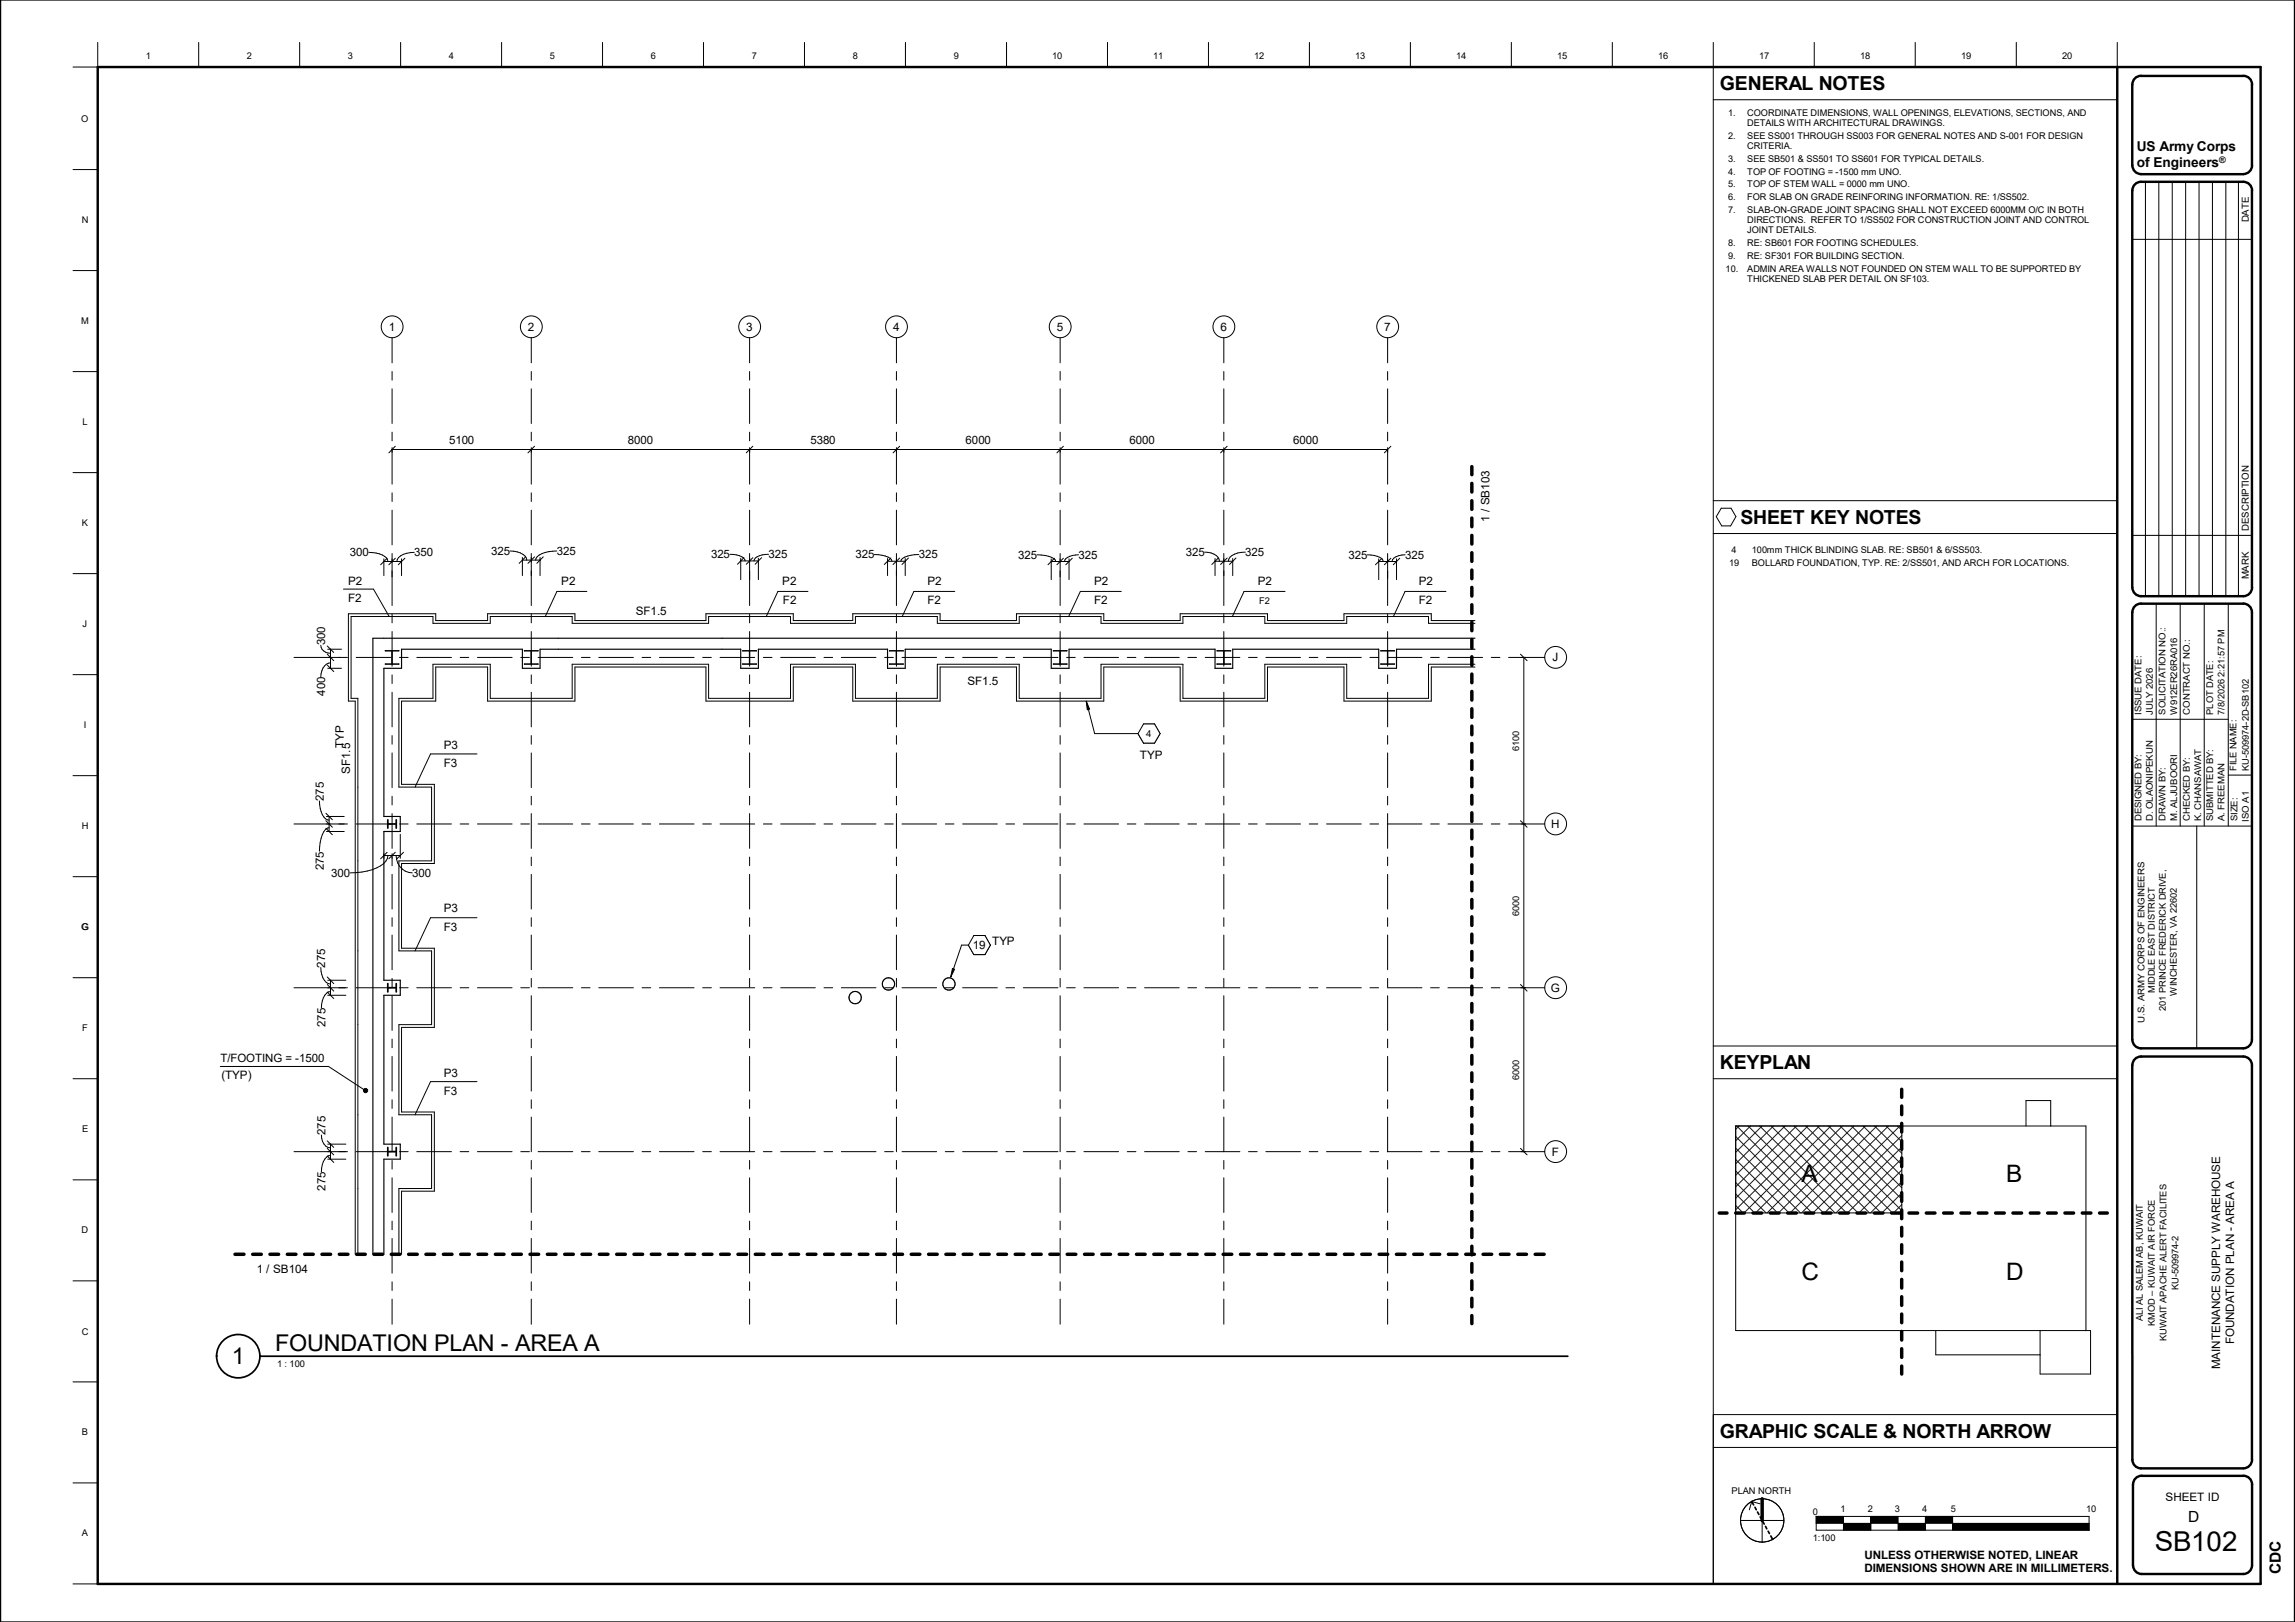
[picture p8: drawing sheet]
<svg xmlns="http://www.w3.org/2000/svg" width="841mm" height="594mm" viewBox="0 0 841 594" stroke-linecap="round" stroke-linejoin="round" font-family="sans-serif">
<defs><g id="words">
<text font-size="10.1" x="789.6" y="567.9">SB102</text>
<g font-size="8.8">
<text x="660.2" y="433">A</text>
<text x="735.2" y="433">B</text>
<text x="660.2" y="469">C</text>
<text x="735.2" y="469">D</text>
</g>
<g font-size="8.5">
<text x="100.8" y="495">FOUNDATION PLAN -</text>
<text x="188.8" y="495">AREA A</text>
<text x="85" y="499.4">1</text>
</g>
<g font-size="7.1">
<text x="630.3" y="33.1">GENERAL NOTES</text>
<text x="637.8" y="191.9">SHEET KEY NOTES</text>
<text x="630.3" y="391.7">KEYPLAN</text>
<text x="630.3" y="526.7">GRAPHIC SCALE &amp; NORTH ARROW</text>
</g>
<g font-size="5.6">
<text x="801.8" y="557.4">D</text>
<text x="835.9" y="576.7" transform="rotate(-90 835.9 576.7)">CDC</text>
</g>
<g font-size="5">
<text x="783.1" y="55.5">US Army Corps</text>
<text x="783.1" y="61.3">of Engineers</text>
</g>
<g font-size="4.3">
<text x="142.5" y="121.2">1</text>
<text x="193.5" y="121.2">2</text>
<text x="273.5" y="121.2">3</text>
<text x="327.3" y="121.2">4</text>
<text x="387.3" y="121.2">5</text>
<text x="447.3" y="121.2">6</text>
<text x="507.3" y="121.2">7</text>
<text x="545.9" y="185.1" transform="rotate(-90 545.9 185.1)">SB103</text>
<text x="545.9" y="191.1" transform="rotate(-90 545.9 191.1)">1</text>
<text x="545.9" y="187.7" transform="rotate(-90 545.9 187.7)">/</text>
<text x="127.6" y="214.2">P2</text>
<text x="205.7" y="214.2">P2</text>
<text x="286.7" y="214.2">P2</text>
<text x="339.9" y="214.2">P2</text>
<text x="400.9" y="214.2">P2</text>
<text x="460.9" y="214.2">P2</text>
<text x="519.9" y="214.2">P2</text>
<text x="127.6" y="220.3">F2</text>
<text x="286.9" y="221.4">F2</text>
<text x="339.9" y="221.4">F2</text>
<text x="400.9" y="221.4">F2</text>
<text x="519.9" y="221.4">F2</text>
<text x="233" y="225.1">SF1.5</text>
<text x="569" y="242.2">J</text>
<text x="354.5" y="250.9">SF1.5</text>
<text x="126" y="273.9" transform="rotate(-90 126 273.9)">TYP</text>
<text x="162.6" y="274.2">P3</text>
<text x="162.6" y="280.9">F3</text>
<text x="417.7" y="277.9">TYP</text>
<text x="128.4" y="283.4" transform="rotate(-90 128.4 283.4)">SF1.5</text>
<text x="568.5" y="303.2">H</text>
<text x="162.6" y="334">P3</text>
<text x="162.6" y="341.2">F3</text>
<text x="356.5" y="347.6">19</text>
<text x="363.6" y="346.2">TYP</text>
<text x="568.4" y="363.2">G</text>
<text x="81.1" y="395.3">(TYP)</text>
<text x="162.6" y="394.5">P3</text>
<text x="162.6" y="401.1">F3</text>
<text x="568.7" y="423.2">F</text>
<text x="94.1" y="466.1">1</text>
<text x="97.5" y="466.1">/</text>
<text x="100.1" y="466.1">SB104</text>
<text x="818.7" y="492.4" transform="rotate(-90 818.7 492.4)">FOUNDATION PLAN - AREA A</text>
<text x="813.6" y="501.5" transform="rotate(-90 813.6 501.5)">MAINTENANCE SUPPLY WAREHOUSE</text>
<text x="793.6" y="549.7">SHEET ID</text>
</g>
<g font-size="4.2">
<text x="164.5" y="162.7">5100</text>
<text x="230.1" y="162.7">8000</text>
<text x="297" y="162.7">5380</text>
<text x="353.9" y="162.7">6000</text>
<text x="413.9" y="162.7">6000</text>
<text x="473.9" y="162.7">6000</text>
<text x="128.2" y="203.7">300</text>
<text x="151.8" y="203.7">350</text>
<text x="180" y="203.2">325</text>
<text x="204" y="203.2">325</text>
<text x="434.6" y="203.6">325</text>
<text x="456.4" y="203.6">325</text>
<text x="260.6" y="204.4">325</text>
<text x="281.6" y="204.4">325</text>
<text x="313.5" y="204.5">325</text>
<text x="336.7" y="204.5">325</text>
<text x="373.1" y="204.6">325</text>
<text x="395.2" y="204.6">325</text>
<text x="494.2" y="204.6">325</text>
<text x="514.9" y="204.6">325</text>
<text x="119.1" y="236.3" transform="rotate(-90 119.1 236.3)">300</text>
<text x="119.1" y="254.8" transform="rotate(-90 119.1 254.8)">400</text>
<text x="118.6" y="293.4" transform="rotate(-90 118.6 293.4)">275</text>
<text x="118.6" y="318.7" transform="rotate(-90 118.6 318.7)">275</text>
<text x="121.4" y="321.1">300</text>
<text x="151.1" y="321.1">300</text>
<text x="119.1" y="354.4" transform="rotate(-90 119.1 354.4)">275</text>
<text x="119.3" y="376.1" transform="rotate(-90 119.3 376.1)">275</text>
<text x="80.8" y="388.8">T/FOOTING =</text>
<text x="108.2" y="388.8">-1500</text>
<text x="119.3" y="415.7" transform="rotate(-90 119.3 415.7)">275</text>
<text x="119.3" y="436.2" transform="rotate(-90 119.3 436.2)">275</text>
<text x="683.2" y="570.8">UNLESS OTHERWISE NOTED, LINEAR</text>
<text x="683.2" y="575.8">DIMENSIONS SHOWN ARE IN MILLIMETERS.</text>
</g>
<g font-size="3.5">
<text x="824.1" y="81.4" transform="rotate(-90 824.1 81.4)">DATE</text>
<text x="824.1" y="194.4" transform="rotate(-90 824.1 194.4)">DESCRIPTION</text>
<text x="824.1" y="212.2" transform="rotate(-90 824.1 212.2)">MARK</text>
<text x="420.1" y="269.9">4</text>
</g>
<g font-size="3.4">
<text x="53.5" y="21.5">1</text>
<text x="90.5" y="21.5">2</text>
<text x="127.5" y="21.5">3</text>
<text x="164.5" y="21.5">4</text>
<text x="201.5" y="21.5">5</text>
<text x="238.5" y="21.5">6</text>
<text x="275.5" y="21.5">7</text>
<text x="312.5" y="21.5">8</text>
<text x="349.5" y="21.5">9</text>
<text x="385.6" y="21.5">10</text>
<text x="422.6" y="21.5">11</text>
<text x="459.6" y="21.5">12</text>
<text x="496.6" y="21.5">13</text>
<text x="533.7" y="21.5">14</text>
<text x="570.7" y="21.5">15</text>
<text x="607.7" y="21.5">16</text>
<text x="644.7" y="21.5">17</text>
<text x="681.7" y="21.5">18</text>
<text x="718.7" y="21.5">19</text>
<text x="755.7" y="21.5">20</text>
<text x="29.8" y="44.6">O</text>
<text x="633.3" y="42.5">1.</text>
<text x="640.3" y="46.2">DETAILS WITH ARCHITECTURAL DRAWINGS.</text>
<text x="640.3" y="42.5">COORDINATE DIMENSIONS, WALL OPENINGS, ELEVATIONS, SECTIONS, AND</text>
<text x="633.3" y="51">2.</text>
<text x="640.3" y="51">SEE SS001 THROUGH SS003 FOR GENERAL NOTES AND S-001 FOR DESIGN</text>
<text x="633.3" y="59.5">3.</text>
<text x="640.3" y="54.7">CRITERIA.</text>
<text x="640.3" y="59.5">SEE SB501 &amp; SS501 TO SS601 FOR TYPICAL DETAILS.</text>
<text x="633.3" y="64.1">4.</text>
<text x="640.3" y="64.1">TOP OF FOOTING = -1500 mm UNO.</text>
<text x="633.3" y="68.7">5.</text>
<text x="640.3" y="68.7">TOP OF STEM WALL = 0000 mm UNO.</text>
<text x="633.3" y="73.3">6.</text>
<text x="633.3" y="77.9">7.</text>
<text x="640.3" y="73.3">FOR SLAB ON GRADE REINFORING INFORMATION. RE: 1/SS502.</text>
<text x="640.3" y="77.9">SLAB-ON-GRADE JOINT SPACING SHALL NOT EXCEED 6000MM O/C IN BOTH</text>
<text x="29.9" y="81.6">N</text>
<text x="640.3" y="81.6">DIRECTIONS. REFER TO 1/SS502 FOR CONSTRUCTION JOINT AND CONTROL</text>
<text x="640.3" y="85.4">JOINT DETAILS.</text>
<text x="633.3" y="90.3">8.</text>
<text x="633.3" y="94.8">9.</text>
<text x="640.3" y="90.3">RE: SB601 FOR FOOTING SCHEDULES.</text>
<text x="640.3" y="94.8">RE: SF301 FOR BUILDING SECTION.</text>
<text x="632.4" y="99.4">10.</text>
<text x="640.3" y="99.4">ADMIN AREA WALLS NOT FOUNDED ON STEM WALL TO BE SUPPORTED BY</text>
<text x="640.3" y="103.2">THICKENED SLAB PER DETAIL ON SF103.</text>
<text x="29.8" y="118.6">M</text>
<text x="30.2" y="155.6">L</text>
<text x="30" y="192.6">K</text>
<text x="634.6" y="202.6">4</text>
<text x="642" y="202.6">100mm THICK BLINDING SLAB. RE: SB501 &amp; 6/SS503.</text>
<text x="633.7" y="207.2">19</text>
<text x="642" y="207.2">BOLLARD FOUNDATION, TYP. RE: 2/SS501, AND ARCH FOR LOCATIONS.</text>
<text x="461.5" y="221.1">F2</text>
<text x="30.3" y="229.6">J</text>
<text x="784.8" y="261.7" transform="rotate(-90 784.8 261.7)">ISSUE DATE:</text>
<text x="788.9" y="261.7" transform="rotate(-90 788.9 261.7)">JULY 2026</text>
<text x="793.6" y="261.7" transform="rotate(-90 793.6 261.7)">SOLICITATION NO.:</text>
<text x="797.8" y="261.7" transform="rotate(-90 797.8 261.7)">W912ER26RA016</text>
<text x="802.4" y="261.7" transform="rotate(-90 802.4 261.7)">CONTRACT NO.:</text>
<text x="811.1" y="261.7" transform="rotate(-90 811.1 261.7)">PLOT DATE:</text>
<text x="815.2" y="261.7" transform="rotate(-90 815.2 261.7)">7/8/2026 2:21:57 PM</text>
<text x="30.7" y="266.6">I</text>
<text x="556.8" y="275" transform="rotate(-90 556.8 275)">6100</text>
<text x="819.6" y="282.3" transform="rotate(-90 819.6 282.3)">FILE NAME:</text>
<text x="824.1" y="282.3" transform="rotate(-90 824.1 282.3)">KU-509974-2D-SB102</text>
<text x="29.9" y="303.6">H</text>
<text x="784.8" y="300.8" transform="rotate(-90 784.8 300.8)">DESIGNED BY:</text>
<text x="788.9" y="300.8" transform="rotate(-90 788.9 300.8)">D. OLAONIPEKUN</text>
<text x="793.6" y="300.8" transform="rotate(-90 793.6 300.8)">DRAWN BY:</text>
<text x="797.8" y="300.8" transform="rotate(-90 797.8 300.8)">M. ALJUBOORI</text>
<text x="802.4" y="300.8" transform="rotate(-90 802.4 300.8)">CHECKED BY:</text>
<text x="806.6" y="300.8" transform="rotate(-90 806.6 300.8)">K. CHANSAWAT</text>
<text x="811.1" y="300.8" transform="rotate(-90 811.1 300.8)">SUBMITTED BY:</text>
<text x="815.2" y="300.8" transform="rotate(-90 815.2 300.8)">A. FREEMAN</text>
<text x="820" y="300.8" transform="rotate(-90 820 300.8)">SIZE:</text>
<text x="824.1" y="300.9" transform="rotate(-90 824.1 300.9)">ISO A1</text>
<text x="556.8" y="335.5" transform="rotate(-90 556.8 335.5)">6000</text>
<text x="29.8" y="340.6">G</text>
<text x="789.7" y="363.8" transform="rotate(-90 789.7 363.8)">MIDDLE EAST DISTRICT</text>
<text x="797.7" y="364.6" transform="rotate(-90 797.7 364.6)">WINCHESTER, VA 22602</text>
<text x="793.7" y="370.2" transform="rotate(-90 793.7 370.2)">201 PRINCE FREDERICK DRIVE,</text>
<text x="30.1" y="377.6">F</text>
<text x="785.8" y="374.5" transform="rotate(-90 785.8 374.5)">U.S. ARMY CORPS OF ENGINEERS</text>
<text x="556.8" y="395.5" transform="rotate(-90 556.8 395.5)">6000</text>
<text x="30.1" y="414.7">E</text>
<text x="29.9" y="451.7">D</text>
<text x="798.3" y="472.5" transform="rotate(-90 798.3 472.5)">KU-509974-2</text>
<text x="785.2" y="483.9" transform="rotate(-90 785.2 483.9)">ALI AL SALEM AB, KUWAIT</text>
<text x="789.7" y="485.6" transform="rotate(-90 789.7 485.6)">KMOD – KUWAIT AIR FORCE</text>
<text x="29.9" y="488.8">C</text>
<text x="794" y="491.3" transform="rotate(-90 794 491.3)">KUWAIT APACHE ALERT FACILITES</text>
<text x="101.5" y="500.6">1 : 100</text>
<text x="30" y="525.7">B</text>
<text x="634.6" y="547.1">PLAN NORTH</text>
<text x="664.3" y="554.9">0</text>
<text x="674.5" y="553.6">1</text>
<text x="684.4" y="553.6">2</text>
<text x="694.4" y="553.6">3</text>
<text x="704.4" y="553.6">4</text>
<text x="714.9" y="553.6">5</text>
<text x="764.5" y="553.6">10</text>
<text x="30" y="562.7">A</text>
<text x="664.3" y="564.5">1:100</text>
</g>
<text font-size="3.3" x="813.3" y="59.8">®</text>
</g></defs>
<g fill="none" stroke="#000" stroke-width=".42">
<path d="M540.5 237.8h-28.7v7h-6.6v-7h-53.5v7h-6.4v-7h-53.5v7h-6.6v-7h-53.5v7h-6.5v-7h-47.3v7h-6.5v-7h-73.5v7h-6.5v-7h-44.2v7h-6.5v54.2h6v5.5h-6v54.5h6v5.5h-6v54.6h6v5.5h-6v34.8M540.5 233.8h-403.8v225.6"/>
<circle cx="313.4" cy="365.4" r="2.25"/>
<circle cx="325.6" cy="360.4" r="2.26"/>
<circle cx="347.7" cy="360.4" r="2.25"/>
</g>
<g fill="none" stroke="#000" stroke-width=".37">
<path d="M125.9 215.8h11l5.7 10M215.1 216.6h-11l-4.3 9.2M296.1 216.6h-11l-4.3 9.2M349.9 216.6h-15l-4.3 9.2M410.9 216.6h-15l-4.3 9.2M470.9 216.6h-15l-4.3 9.2M529.9 216.6h-15l-4.3 9.2M141.2 238.3h5l-2.5 .1v4.8l2.5 .1h-5l2.4-.1v-4.8zM192.2 238.3h5l-2.5 .1v4.8l2.5 .1h-5l2.4-.1v-4.8zM272.2 238.3h5l-2.5 .1v4.8l2.5 .1h-5l2.4-.1v-4.8zM326 238.3h5l-2.5 .1v4.8l2.5 .1h-5l2.4-.1v-4.8zM386 238.3h5l-2.5 .1v4.8l2.5 .1h-5l2.4-.1v-4.8z"/>
<path d="M446 238.3h5l-2.4 .1v4.8l2.4 .1h-5l2.4-.1v-4.8zM506 238.3h5l-2.4 .1v4.8l2.4 .1h-5l2.4-.1v-4.8zM540.5 228.3h-17v-2.5h-30v2.5h-30v-2.5h-30v2.5h-30v-2.5h-30v2.5h-30v-2.5h-30v2.5h-23.8v-2.5h-30v2.5h-50v-2.5h-30v2.5h-21v-2.5h-30v30h2.4v203.6M540.5 227.3h-16v-2.5h-32v2.5h-28v-2.5h-32v2.5h-28v-2.5h-32v2.5h-28v-2.5h-32v2.5h-21.8v-2.5h-32v2.5h-48v-2.5h-32v2.5h-19v-2.5h-32v32h2.5v202.6M540.5 243.3h-17v12.5h-30v-12.5h-30v12.5h-30v-12.5h-30v12.5h-30v-12.5h-30v12.5h-30v-12.5h-23.8v12.5h-30v-12.5h-50v12.5h-30v-12.5h-21v12.5h-12.5v32.5h12v27h-12v33h12v27h-12v33h12v27h-12v24.1M540.5 244.3h-16v12.5h-32v-12.5h-28v12.5h-32v-12.5h-28v12.5h-32v-12.5h-28v12.5h-32v-12.5h-21.8v12.5h-32v-12.5h-48v12.5h-32v-12.5h-19v12.5h-12.5v30.5h12v29h-12v31h12v29h-12v31h12v29h-12v23.1M174.8 276.1h-17l-5.7 12.2M174.8 336.1h-17l-5.7 12.2M174.8 396.2h-17l-5.7 12.1"/>
<circle cx="143.7" cy="119.7" r="4"/>
</g>
<path d="M142.1 301.8h3.1M142.1 300.3v3M145.2 300.3v3M142.1 360.3v3M142.1 361.8h3.1M145.2 360.3v3M142.1 420.3v3M142.1 421.8h3.1M145.2 420.3v3" fill="none" stroke="#000" stroke-width=".63"/>
<path d="M142.5 117.3h2.3v4.8h-2.3z" fill="#fff"/>
<g fill="none" stroke="#000" stroke-width=".37">
<path d="M143.7 123.7v9.2M143.7 136.1v3.1M143.7 142.4v12.7M143.7 158.3v3.2M143.7 164.6v12.7M143.7 180.5v3.2M143.7 186.9v12.7M143.7 202.7v3.2M143.7 209.1v12.7M143.7 225v3.1M143.7 231.3v12.7M143.7 247.2v3.2"/>
<path d="M143.7 253.5v12.7M143.7 269.4v3.2M143.7 275.8v12.7M143.7 291.6v3.2M143.7 298v12.7M143.7 313.9v3.2M143.7 320.3v12.7M143.7 336.1v3.2M143.7 342.5v12.7M143.7 358.4v3.1M143.7 364.7v12.7M143.7 380.6v3.2"/>
<path d="M143.7 386.9v12.7M143.7 402.8v3.2M143.7 409.2v12.7M143.7 425v3.2M143.7 431.4v12.7M143.7 447.3v3.1M143.7 453.6v12.7M143.7 469.5v3.2M143.7 475.8v9.2"/>
<circle cx="194.7" cy="119.7" r="4"/>
</g>
<path d="M193.5 117.3h2.3v4.8h-2.3z" fill="#fff"/>
<g fill="none" stroke="#000" stroke-width=".37">
<path d="M194.7 123.7v9.2M194.7 136.1v3.1M194.7 142.4v12.7M194.7 158.3v3.2M194.7 164.6v12.7M194.7 180.5v3.2M194.7 186.9v12.7M194.7 202.7v3.2M194.7 209.1v12.7M194.7 225v3.1M194.7 231.3v12.7M194.7 247.2v3.2"/>
<path d="M194.7 253.5v12.7M194.7 269.4v3.2M194.7 275.8v12.7M194.7 291.6v3.2M194.7 298v12.7M194.7 313.9v3.2M194.7 320.3v12.7M194.7 336.1v3.2M194.7 342.5v12.7M194.7 358.4v3.1M194.7 364.7v12.7M194.7 380.6v3.2"/>
<path d="M194.7 386.9v12.7M194.7 402.8v3.2M194.7 409.2v12.7M194.7 425v3.2M194.7 431.4v12.7M194.7 447.3v3.1M194.7 453.6v12.7M194.7 469.5v3.2M194.7 475.8v9.2"/>
<circle cx="274.7" cy="119.7" r="4"/>
</g>
<path d="M273.5 117.3h2.3v4.8h-2.3z" fill="#fff"/>
<g fill="none" stroke="#000" stroke-width=".37">
<path d="M274.7 123.7v9.2M274.7 136.1v3.1M274.7 142.4v12.7M274.7 158.3v3.2M274.7 164.6v12.7M274.7 180.5v3.2M274.7 186.9v12.7M274.7 202.7v3.2M274.7 209.1v12.7M274.7 225v3.1M274.7 231.3v12.7M274.7 247.2v3.2"/>
<path d="M274.7 253.5v12.7M274.7 269.4v3.2M274.7 275.8v12.7M274.7 291.6v3.2M274.7 298v12.7M274.7 313.9v3.2M274.7 320.3v12.7M274.7 336.1v3.2M274.7 342.5v12.7M274.7 358.4v3.1M274.7 364.7v12.7M274.7 380.6v3.2"/>
<path d="M274.7 386.9v12.7M274.7 402.8v3.2M274.7 409.2v12.7M274.7 425v3.2M274.7 431.4v12.7M274.7 447.3v3.1M274.7 453.6v12.7M274.7 469.5v3.2M274.7 475.8v9.2"/>
<circle cx="328.5" cy="119.7" r="4"/>
</g>
<path d="M327.3 117.3h2.3v4.8h-2.3z" fill="#fff"/>
<g fill="none" stroke="#000" stroke-width=".37">
<path d="M328.5 123.7v9.2M328.5 136.1v3.1M328.5 142.4v12.7M328.5 158.3v3.2M328.5 164.6v12.7M328.5 180.5v3.2M328.5 186.9v12.7M328.5 202.7v3.2M328.5 209.1v12.7M328.5 225v3.1M328.5 231.3v12.7M328.5 247.2v3.2"/>
<path d="M328.5 253.5v12.7M328.5 269.4v3.2M328.5 275.8v12.7M328.5 291.6v3.2M328.5 298v12.7M328.5 313.9v3.2M328.5 320.3v12.7M328.5 336.1v3.2M328.5 342.5v12.7M328.5 358.4v3.1M328.5 364.7v12.7M328.5 380.6v3.2"/>
<path d="M328.5 386.9v12.7M328.5 402.8v3.2M328.5 409.2v12.7M328.5 425v3.2M328.5 431.4v12.7M328.5 447.3v3.1M328.5 453.6v12.7M328.5 469.5v3.2M328.5 475.8v9.2"/>
<circle cx="388.5" cy="119.7" r="4"/>
</g>
<path d="M387.3 117.3h2.3v4.8h-2.3z" fill="#fff"/>
<g fill="none" stroke="#000" stroke-width=".37">
<path d="M388.5 123.7v9.2M388.5 136.1v3.1M388.5 142.4v12.7M388.5 158.3v3.2M388.5 164.6v12.7M388.5 180.5v3.2M388.5 186.9v12.7M388.5 202.7v3.2M388.5 209.1v12.7M388.5 225v3.1M388.5 231.3v12.7M388.5 247.2v3.2"/>
<path d="M388.5 253.5v12.7M388.5 269.4v3.2M388.5 275.8v12.7M388.5 291.6v3.2M388.5 298v12.7M388.5 313.9v3.2M388.5 320.3v12.7M388.5 336.1v3.2M388.5 342.5v12.7M388.5 358.4v3.1M388.5 364.7v12.7M388.5 380.6v3.2"/>
<path d="M388.5 386.9v12.7M388.5 402.8v3.2M388.5 409.2v12.7M388.5 425v3.2M388.5 431.4v12.7M388.5 447.3v3.1M388.5 453.6v12.7M388.5 469.5v3.2M388.5 475.8v9.2"/>
<circle cx="508.5" cy="119.7" r="4"/>
</g>
<path d="M507.3 117.3h2.4v4.8h-2.4z" fill="#fff"/>
<g fill="none" stroke="#000" stroke-width=".37">
<path d="M508.5 123.7v9.2M508.5 136.1v3.1M508.5 142.4v12.7M508.5 158.3v3.2M508.5 164.6v12.7M508.5 180.5v3.2M508.5 186.9v12.7M508.5 202.7v3.2M508.5 209.1v12.7M508.5 225v3.1M508.5 231.3v12.7M508.5 247.2v3.2"/>
<path d="M508.5 253.5v12.7M508.5 269.4v3.2M508.5 275.8v12.7M508.5 291.6v3.2M508.5 298v12.7M508.5 313.9v3.2M508.5 320.3v12.7M508.5 336.1v3.2M508.5 342.5v12.7M508.5 358.4v3.1M508.5 364.7v12.7M508.5 380.6v3.2"/>
<path d="M508.5 386.9v12.7M508.5 402.8v3.2M508.5 409.2v12.7M508.5 425v3.2M508.5 431.4v12.7M508.5 447.3v3.1M508.5 453.6v12.7M508.5 469.5v3.2M508.5 475.8v9.2"/>
<circle cx="570.1" cy="240.8" r="4"/>
</g>
<path d="M569 238.4h2.1v4.8h-2.1z" fill="#fff"/>
<g fill="none" stroke="#000" stroke-width=".37">
<path d="M107.7 240.8h13.3M124.2 240.8h3.1M130.5 240.8h12.7M146.4 240.8h3.2M152.7 240.8h12.7M168.6 240.8h3.2M175 240.8h12.7M190.8 240.8h3.2M197.2 240.8h12.7M213.1 240.8h3.1M219.4 240.8h12.7M235.3 240.8h3.2"/>
<path d="M241.6 240.8h12.7M257.5 240.8h3.2M263.9 240.8h12.7M279.7 240.8h3.2M286.1 240.8h12.7M302 240.8h3.1M308.3 240.8h12.7M324.2 240.8h3.2M330.5 240.8h12.7M346.4 240.8h3.2M352.8 240.8h12.7M368.6 240.8h3.2"/>
<path d="M375 240.8h12.7M390.9 240.8h3.1M397.2 240.8h12.7M413.1 240.8h3.2M419.4 240.8h12.7M435.3 240.8h3.2M441.7 240.8h12.7M457.5 240.8h3.2M463.9 240.8h12.7M479.8 240.8h3.1M486.1 240.8h12.8M502 240.8h3.2"/>
<path d="M508.4 240.8h12.7M524.3 240.8h3.1M530.6 240.8h12.7M546.5 240.8h3.2M552.8 240.8h13.3"/>
<circle cx="570.1" cy="301.8" r="4"/>
</g>
<path d="M568.5 299.4h3v4.8h-3z" fill="#fff"/>
<g fill="none" stroke="#000" stroke-width=".37">
<path d="M107.7 301.8h13.3M124.2 301.8h3.1M130.5 301.8h12.7M146.4 301.8h3.2M152.7 301.8h12.7M168.6 301.8h3.2M175 301.8h12.7M190.8 301.8h3.2M197.2 301.8h12.7M213.1 301.8h3.1M219.4 301.8h12.7M235.3 301.8h3.2"/>
<path d="M241.6 301.8h12.7M257.5 301.8h3.2M263.9 301.8h12.7M279.7 301.8h3.2M286.1 301.8h12.7M302 301.8h3.1M308.3 301.8h12.7M324.2 301.8h3.2M330.5 301.8h12.7M346.4 301.8h3.2M352.8 301.8h12.7M368.6 301.8h3.2"/>
<path d="M375 301.8h12.7M390.9 301.8h3.1M397.2 301.8h12.7M413.1 301.8h3.2M419.4 301.8h12.7M435.3 301.8h3.2M441.7 301.8h12.7M457.5 301.8h3.2M463.9 301.8h12.7M479.8 301.8h3.1M486.1 301.8h12.8M502 301.8h3.2"/>
<path d="M508.4 301.8h12.7M524.3 301.8h3.1M530.6 301.8h12.7M546.5 301.8h3.2M552.8 301.8h13.3"/>
<circle cx="570.1" cy="361.8" r="4"/>
</g>
<path d="M568.4 359.4h3.3v4.8h-3.3z" fill="#fff"/>
<g fill="none" stroke="#000" stroke-width=".37">
<path d="M107.7 361.8h13.3M124.2 361.8h3.1M130.5 361.8h12.7M146.4 361.8h3.2M152.7 361.8h12.7M168.6 361.8h3.2M175 361.8h12.7M190.8 361.8h3.2M197.2 361.8h12.7M213.1 361.8h3.1M219.4 361.8h12.7M235.3 361.8h3.2"/>
<path d="M241.6 361.8h12.7M257.5 361.8h3.2M263.9 361.8h12.7M279.7 361.8h3.2M286.1 361.8h12.7M302 361.8h3.1M308.3 361.8h12.7M324.2 361.8h3.2M330.5 361.8h12.7M346.4 361.8h3.2M352.8 361.8h12.7M368.6 361.8h3.2"/>
<path d="M375 361.8h12.7M390.9 361.8h3.1M397.2 361.8h12.7M413.1 361.8h3.2M419.4 361.8h12.7M435.3 361.8h3.2M441.7 361.8h12.7M457.5 361.8h3.2M463.9 361.8h12.7M479.8 361.8h3.1M486.1 361.8h12.8M502 361.8h3.2"/>
<path d="M508.4 361.8h12.7M524.3 361.8h3.1M530.6 361.8h12.7M546.5 361.8h3.2M552.8 361.8h13.3"/>
<circle cx="570.1" cy="421.8" r="4"/>
</g>
<path d="M568.7 419.4h2.6v4.8h-2.6z" fill="#fff"/>
<g fill="none" stroke="#000" stroke-width=".37">
<path d="M107.7 421.8h13.3M124.2 421.8h3.1M130.5 421.8h12.7M146.4 421.8h3.2M152.7 421.8h12.7M168.6 421.8h3.2M175 421.8h12.7M190.8 421.8h3.2M197.2 421.8h12.7M213.1 421.8h3.1M219.4 421.8h12.7M235.3 421.8h3.2"/>
<path d="M241.6 421.8h12.7M257.5 421.8h3.2M263.9 421.8h12.7M279.7 421.8h3.2M286.1 421.8h12.7M302 421.8h3.1M308.3 421.8h12.7M324.2 421.8h3.2M330.5 421.8h12.7M346.4 421.8h3.2M352.8 421.8h12.7M368.6 421.8h3.2"/>
<path d="M375 421.8h12.7M390.9 421.8h3.1M397.2 421.8h12.7M413.1 421.8h3.2M419.4 421.8h12.7M435.3 421.8h3.2M441.7 421.8h12.7M457.5 421.8h3.2M463.9 421.8h12.7M479.8 421.8h3.1M486.1 421.8h12.8M502 421.8h3.2"/>
<path d="M508.4 421.8h12.7M524.3 421.8h3.1M530.6 421.8h12.7M546.5 421.8h3.2M552.8 421.8h13.3"/>
<circle cx="448.5" cy="119.7" r="4"/>
</g>
<path d="M447.3 117.3h2.3v4.8h-2.3z" fill="#fff"/>
<g fill="none" stroke="#000" stroke-width=".37">
<path d="M448.5 123.7v9.2M448.5 136.1v3.1M448.5 142.4v12.7M448.5 158.3v3.2M448.5 164.6v12.7M448.5 180.5v3.2M448.5 186.9v12.7M448.5 202.7v3.2M448.5 209.1v12.7M448.5 225v3.1M448.5 231.3v12.7M448.5 247.2v3.2"/>
<path d="M448.5 253.5v12.7M448.5 269.4v3.2M448.5 275.8v12.7M448.5 291.6v3.2M448.5 298v12.7M448.5 313.9v3.2M448.5 320.3v12.7M448.5 336.1v3.2M448.5 342.5v12.7M448.5 358.4v3.1M448.5 364.7v12.7M448.5 380.6v3.2"/>
<path d="M448.5 386.9v12.7M448.5 402.8v3.2M448.5 409.2v12.7M448.5 425v3.2M448.5 431.4v12.7M448.5 447.3v3.1M448.5 453.6v12.7M448.5 469.5v3.2M448.5 475.8v9.2"/>
</g>
<g fill="none" stroke="#000" stroke-width="1.3">
<path d="M539.4 170.9v3M539.4 177v3.2M539.4 183.4v3.2M539.4 189.7v3.2M539.4 196.1v3.2M539.4 202.4v3.2M539.4 208.8v3.2M539.4 215.1v3.2M539.4 221.5v3.2M539.4 227.8v3.2M539.4 234.2v3.2M539.4 240.5v3.2"/>
<path d="M539.4 246.9v3.2M539.4 253.2v3.2M539.4 259.6v3.2M539.4 265.9v3.2M539.4 272.3v3.2M539.4 278.6v3.2M539.4 285v3.2M539.4 291.3v3.2M539.4 297.7v3.2M539.4 304v3.2M539.4 310.4v3.2M539.4 316.7v3.2"/>
<path d="M539.4 323.1v3.2M539.4 329.4v3.2M539.4 335.8v3.2M539.4 342.1v3.2M539.4 348.5v3.2M539.4 354.8v3.2M539.4 361.2v3.2M539.4 367.5v3.2M539.4 373.9v3.2M539.4 380.2v3.2M539.4 386.6v3.2M539.4 392.9v3.2"/>
<path d="M539.4 399.3v3.2M539.4 405.6v3.2M539.4 412v3.2M539.4 418.3v3.2M539.4 424.7v3.2M539.4 431v3.2M539.4 437.4v3.2M86.1 459.4h3.3M92.6 459.4h3.2M98.9 459.4h3.2M105.3 459.4h3.2M111.6 459.4h3.2"/>
<path d="M118 459.4h3.2M124.3 459.4h3.2M130.7 459.4h3.2M137 459.4h3.2M143.4 459.4h3.2M149.7 459.4h3.2M156.1 459.4h3.2M162.5 459.4h3.2M168.8 459.4h3.2M175.2 459.4h3.2M181.5 459.4h3.2M187.9 459.4h3.2"/>
<path d="M194.2 459.4h3.2M200.6 459.4h3.2M206.9 459.4h3.2M213.3 459.4h3.2M219.6 459.4h3.2M226 459.4h3.2M232.3 459.4h3.2M238.7 459.4h3.2M245 459.4h3.2M251.4 459.4h3.2M257.7 459.4h3.2M264.1 459.4h3.2"/>
<path d="M270.4 459.4h3.2M276.8 459.4h3.2M283.1 459.4h3.2M289.5 459.4h3.2M295.8 459.4h3.2M302.2 459.4h3.2M308.5 459.4h3.2M314.9 459.4h3.2M321.2 459.4h3.2M327.6 459.4h3.2M333.9 459.4h3.2M340.3 459.4h3.2"/>
<path d="M346.6 459.4h3.2M353 459.4h3.2M359.3 459.4h3.2M365.7 459.4h3.2M372 459.4h3.2M378.4 459.4h3.2M384.7 459.4h3.2M391.1 459.4h3.2M397.4 459.4h3.2M403.8 459.4h3.2M410.1 459.4h3.2M416.5 459.4h3.2"/>
<path d="M422.8 459.4h3.2M429.2 459.4h3.2M435.5 459.4h3.2M441.9 459.4h3.2M448.2 459.4h3.2M454.6 459.4h3.2M460.9 459.4h3.2M467.3 459.4h3.2M473.6 459.4h3.2M480 459.4h3.2M486.3 459.4h3.2M492.7 459.4h3.2"/>
<path d="M499 459.4h3.2M505.4 459.4h3.2M511.7 459.4h3.2M518.1 459.4h3.2M524.4 459.4h3.2M530.8 459.4h3.2M537.1 459.4h3.2M539.4 443.7v3.2M539.4 450.1v3.2M539.4 456.4v3.2M543.5 459.4h3.2M549.8 459.4h3.2"/>
<path d="M556.2 459.4h3.2M562.6 459.4h3.3M539.4 462.8v3.2M539.4 469.1v3.2M539.4 475.5v3.2M539.4 481.8v3"/>
</g>
<g fill="#fff">
<path d="M127.6 216.5h4.9v4.8h-4.9z"/>
<path d="M286.9 217.6h5v4.8h-5z"/>
<path d="M339.9 217.6h4.9v4.8h-4.9z"/>
<path d="M162.6 397.3h5v4.8h-5z"/>
<path d="M233 221.3h11.3v4.8h-11.3z"/>
<path d="M354.5 247.1h11.4v4.8h-11.4z"/>
<path d="M400.9 217.6h5v4.8h-5z"/>
<path d="M461.5 218.1h3.9v3.8h-3.9z"/>
<path d="M519.9 217.6h5v4.8h-5z"/>
<path d="M162.6 337.4h5v4.7h-5z"/>
<path d="M162.6 277.1h5v4.8h-5z"/>
</g>
<g fill="none" stroke="#000" stroke-width=".37">
<path d="M143.7 164.6h364.8M143.7 164.6l-1.2 1.3M143.7 164v1.7M144.9 163.5l-1.2 1.1M194.7 164v1.7M195.9 163.5l-2.4 2.4M274.7 164v1.7M275.9 163.5l-2.4 2.4M328.5 164v1.7M329.7 163.5l-2.4 2.4M388.5 164v1.7M389.7 163.5l-2.4 2.4"/>
<path d="M448.5 164v1.7M449.7 163.5l-2.4 2.4M508.5 164.6l-1.2 1.3M508.5 164v1.7M509.7 163.5l-1.2 1.1M135.2 202.3l1.3 .1a6.4 6.4 0 0 1 5.5 2.6l.2 .7M140.7 205.7h6.5M140.7 204.7v6.1M141.9 204.5l-2.4 2.3M143.7 204.7v6.5M144.9 204.5l-2.4 2.3M147.2 205.7l-1.2 1.1"/>
<path d="M147.2 204.7v6.1M148.4 204.5l-1.2 1.2M151.8 202.3a6.7 6.7 0 0 0-6.2 2.6l-.2 .8M186.9 201.8a6.5 6.5 0 0 1 6 2.6l.1 .7M191.4 205.1h6.5M191.4 204.2v6.6M192.6 204l-2.4 2.3M194.7 204.2v6.6M195.9 204l-2.4 2.3M197.9 204.2v6.6M199.1 204l-2.4 2.3M204 201.8l-1.4 .1a7.6 7.6 0 0 0-6.2 2.6l-.1 .6"/>
<path d="M267.5 203a6.3 6.3 0 0 1 5.4 1.9l.1 .5M271.4 205.4h6.5M271.4 205.4l-1.1 1.3M271.4 204.5v7.8M272.6 204.3l-1.2 1.1M274.7 204.5v7.8M275.9 204.3l-2.4 2.4M277.9 205.4l-1.2 1.3M277.9 204.5v7.8M279.1 204.3l-1.2 1.1M281.6 203a5.9 5.9 0 0 0-5.2 1.9l-.1 .5M320.4 203.1l1.5 .1a7.6 7.6 0 0 1 4.8 1.8l.2 .6"/>
<path d="M325.2 205.6h6.5M325.2 204.6v6.2M326.4 204.4l-2.3 2.4M328.5 204.6v6.2M329.7 204.4l-2.4 2.4M331.7 204.6v6.2M332.9 204.4l-2.4 2.4M336.7 203.1l-1.5 .1a8 8 0 0 0-4.9 1.8l-.2 .6M380.1 203.2l1.5 .1a8.1 8.1 0 0 1 5.1 1.8l.2 .6M385.2 205.7h6.6M385.2 204.7v7.6M386.4 204.5l-2.4 2.3"/>
<path d="M388.5 204.7v6.5M389.7 204.5l-2.4 2.3M391.8 204.7v7.6M392.9 204.5l-2.3 2.3M395.2 203.2l-1.1 .1a3.9 3.9 0 0 0-4 2.4M441.5 202.2a5.5 5.5 0 0 1 5.2 2.6l.2 .8M445.3 205.6h6.4M445.3 204.6v6.2M446.4 204.4l-2.3 2.4M448.5 204.6v6.2M449.7 204.4l-2.4 2.4M451.7 204.6v6.2"/>
<path d="M452.9 204.4l-2.3 2.4M456.4 202.2a6.5 6.5 0 0 0-6.1 2.6l-.2 .8M501.1 203.2l1.3 .1a4.4 4.4 0 0 1 4.5 2.4M505.2 205.7h6.6M505.2 204.7v7.6M506.4 204.5l-2.3 2.3M508.5 204.7v7.2M509.7 204.5l-2.4 2.3M511.8 204.7v7.6M513 204.5l-2.4 2.3M514.9 203.2a4.4 4.4 0 0 0-4.8 2.5M117.6 236.3a3.3 3.3 0 0 0 3.5 3"/>
<path d="M119.9 236.6l2.4 2.4M119.9 239.6l2.4 2.4M120.1 237.8h5M121.1 237.8v7M119.9 243.6l2.4 2.4M120.1 240.8h4.5M120.1 244.8h5M121.1 242.8a4.5 4.5 0 0 0-3.5 5.1M117.1 293.4v1.4a6.5 6.5 0 0 0 2.8 5.5l.7 .1M119.4 297.9l2.4 2.3M119.6 299h6.6M120.6 299v5.5"/>
<path d="M119.4 303.4l2.4 2.3M119.4 300.6l2.4 2.4M119.6 304.5h6.6M119.6 301.8h6.6M120.6 303.1a3.4 3.4 0 0 0-2.5 2.6l-.8 2.8-.2 3.3M140.7 312.7v1.7M140.7 313.4h6M141.9 312.2l-2.4 2.3M142.2 313.4a5.4 5.4 0 0 1-4.1 4.4 23.1 23.1 0 0 1-9.8 1.9M143.7 312.7v1.7M144.9 312.2l-2.4 2.3M145.2 313.4a6.2 6.2 0 0 0 5.9 6.3"/>
<path d="M146.7 313.4l-1.2 1.1M146.7 305.6v8.8M147.9 312.2l-1.2 1.2M117.6 354.4a6.2 6.2 0 0 0 2.7 5.9l.8 .1M119.9 357.8l1.2 1.2M120.1 359h6.6M121.1 359v5.5M121.1 359l1.2 1.3M119.9 363.3l2.4 2.4M119.9 360.6l2.4 2.4M120.1 364.5h6.6M120.1 361.8h6.5"/>
<path d="M121.1 363.2a4.6 4.6 0 0 0-3.2 4.7l-.1 1.3M80.7 390.6h39.7l13.5 8.9M117.8 415.7a4.1 4.1 0 0 0 3.3 4.7M119.9 417.9l2.4 2.3M120.1 419.1h6.6M121.1 419.1v5.5M119.9 423.4l2.4 2.3M119.9 420.6l2.4 2.4M120.1 424.6h6.6M120.1 421.8h6.5M121.1 423.2a4.7 4.7 0 0 0-3.2 4.7l-.1 1.3"/>
<circle cx="134" cy="399.4" r=".79"/>
</g>
<circle cx="134" cy="399.4" r=".79" fill="#000"/>
<g fill="#fff">
<path d="M80.8 385.1h27.4v4.7h-27.4z"/>
<path d="M108.2 385.1h10.7v4.7h-10.7z"/>
</g>
<path d="M398.1 256.8l1.2 3-.9 .2z" fill="#000"/>
<path d="M398.1 256.8l1.2 3-.9 .2zM398.1 256.8l3.1 11.9h15.8l2.1 3.5h4l2-3.5-2-3.5h-4" fill="none" stroke="#000" stroke-width=".37"/>
<path d="M417 265.2h8.1v7h-8.1z" fill="#fff"/>
<path d="M419.1 265.2h4l2 3.5-2 3.5h-4l-2.1-3.5z" fill="none" stroke="#000" stroke-width=".37"/>
<g fill="#fff">
<path d="M420.1 266.7h1.9v4h-1.9z"/>
<path d="M124.5 272h4.8v11.4h-4.8z"/>
<path d="M542 186.4h4.8v1.3h-4.8z"/>
<path d="M542 188.7h4.8v2.4h-4.8z"/>
<path d="M542 172.2h4.8v12.9h-4.8z"/>
<path d="M97.5 462.3h1.2v4.8h-1.2z"/>
<path d="M94.1 462.3h2.4v4.8h-2.4z"/>
<path d="M100.1 462.3h12.8v4.8h-12.8z"/>
</g>
<g fill="none" stroke="#000" stroke-width=".37">
<path d="M557.2 239.6l1.2 1.2M557.4 240.8h1.7M558.4 240.8v181M558.4 240.8l1.2 1.2M557.2 300.6l2.4 2.4M557.4 301.8h1.7M349 354.7l.8 .3-1.4 2.8zM356.9 342.6h4l2 3.6-2 3.4h-4l-2-3.4h-2.5l-4 11.6M557.2 360.6l2.4 2.4M557.4 361.8h1.7M557.2 420.6l1.2 1.2M557.4 421.8h1.7"/>
<path d="M558.4 421.8l1.2 1.2"/>
</g>
<path d="M349 354.7l.8 .3-1.4 2.8z" fill="#000"/>
<path d="M354.9 342.6h8v7h-8z" fill="#fff"/>
<path d="M356.9 342.6h4l2 3.6-2 3.4h-4l-2-3.4z" fill="none" stroke="#000" stroke-width=".37"/>
<path d="M356.5 343.8h4.7v4.8h-4.7z" fill="#fff"/>
<g fill="none" stroke="#000" stroke-width=".37">
<path d="M35.8 15.5v9.1h-9M72.8 15.5v9.1M109.8 15.5v9.1M146.8 15.5v9.1M183.8 15.5v9.1M220.8 15.5v9.1M257.8 15.5v9.1M294.8 15.5v9.1M331.8 15.5v9.1M368.9 15.5v9.1M405.8 15.5v9.1M442.8 15.5v9.1"/>
<path d="M479.8 15.5v9.1M516.8 15.5v9.1M553.8 15.5v9.1M590.8 15.5v9.1M627.8 15.5v564.6M664.8 15.5v9.1M701.8 15.5v9.1M738.9 15.5v9.1M775.9 15.5v9.1h-148.1M627.8 36.5h148.1M26.8 62.1h9M786.2 66.6v151.8"/>
<path d="M791.1 66.6v151.8M796 66.6v151.8M800.9 66.6v151.8M805.9 66.6v151.8M810.8 66.6v151.8M815.7 66.6v151.8M820.3 66.6v151.8M26.8 99.1h9M781.4 87.7h43.8M26.8 136.1h9M26.8 173.1h9M627.8 183.4h148.1"/>
<path d="M627.8 195.4h148.1M630.8 186.1h3.6l1.7 3.1-1.9 3.4h-3.3l-2-3.4zM781.4 196.1h43.8M26.8 210.1h9M790.2 221.1v81.5M799 221.1v81.5M807.8 221.1v81.5M816.6 221.1v81.5M26.8 247.1h9M781.4 263.4h35.2M26.8 284.1h9M816.6 283.9h8.6"/>
<path d="M781.4 302.6h43.8M805 302.6v81.4M26.8 321.1h9M26.8 358.1h9M26.8 395.1h9M627.8 383.1h148.1M627.8 395.1h148.1M696.9 412.4v31.8h-60.8M751.5 412.4v-9.3h-9.1v9.3M26.8 432.1h9M26.8 469.1h9M709.4 487.3v8.9h38.2"/>
<path d="M747.6 487.3v16h18.5v-16h-130v-74.9h128.3v74.9M26.8 506.1h9M627.8 518.1h148.1M627.8 530.1h148.1M26.8 543.1h9M26.8 580.1h9"/>
<circle cx="645.8" cy="556.9" r="7.9"/>
</g>
<g fill="none" stroke="#000" stroke-width=".89">
<path d="M0 0v594.1M841 0v594.1M35.8 24.6h792.6v555.5h-792.6zM775.9 24.6v555.5M781.4 31v29.6M784.6 27.8h37.5M784.6 27.8a3.1 3.1 0 0 0-3.2 3.1M822.1 27.8a3.2 3.2 0 0 1 3.2 3.1l-.1 29.7M781.4 69.8v145.4M781.4 60.6a3.2 3.2 0 0 0 3.2 3.2h37.5M822.1 66.6h-37.5a3.1 3.1 0 0 0-3.2 3.2M822.1 66.6a3.2 3.2 0 0 1 3.2 3.2"/>
<path d="M825.2 69.8l.1 145.4a3.2 3.2 0 0 1-3.2 3.2M825.3 60.6a3.2 3.2 0 0 1-3.2 3.2M781.4 215.2a3.2 3.2 0 0 0 3.2 3.2h37.5M781.4 224.3v156.5M781.4 224.2a3.1 3.1 0 0 1 3.2-3.1h37.5a3.2 3.2 0 0 1 3.1 3.2v156.5a3.2 3.2 0 0 1-3.1 3.2h-37.5a3.2 3.2 0 0 1-3.2-3.2M781.4 390.1v144.5a3.2 3.2 0 0 0 3.2 3.2h37.5M781.4 390.1a3.1 3.1 0 0 1 3.2-3.1h37.5a3.2 3.2 0 0 1 3.1 3.1l.1 144.5a3.2 3.2 0 0 1-3.2 3.2M784.8 540.6l37.3-.1a3.2 3.2 0 0 1 3.2 3.2v29.6a3.2 3.2 0 0 1-3.2 3.2h-37.3M784.9 540.5a3.2 3.2 0 0 0-3.3 3.2l.1 29.6a3.2 3.2 0 0 0 3.2 3.2"/>
</g>
<g fill="none" stroke="#000" stroke-width="1.3">
<path d="M696.9 398.9v3M696.9 405.1v3.2M696.9 411.4v3.2M696.9 417.8v3.2M696.9 424.1v3.2M696.9 430.5v3.2M696.9 436.8v3.2M630 444.3h2.9M636.1 444.3h3.1M642.4 444.3h3.2M648.8 444.3h3.1M655.1 444.3h3.2"/>
<path d="M661.5 444.3h3.1M667.8 444.3h3.2M674.2 444.3h3.1M680.5 444.3h3.2M686.9 444.3h3.1M693.2 444.3h3.2M696.9 443.2v3.2M696.9 449.5v3.2M696.9 455.9v3.2M699.6 444.3h3.1M705.9 444.3h3.2M712.3 444.3h3.1"/>
<path d="M718.6 444.3h3.2M725 444.3h3.1M731.3 444.3h3.2M737.7 444.3h3.1M744 444.3h3.2M750.4 444.3h3.1M756.7 444.3h3.2M763.1 444.3h3.1M769.4 444.3h2.8M696.9 462.2v3.2M696.9 468.6v3.2M696.9 474.9v3.2"/>
<path d="M696.9 481.3v3.2M696.9 487.6v3.2M696.9 494v3.2M696.9 500.3v3"/>
</g>
<g fill="none" stroke="#191919" stroke-width=".37">
<path d="M636.1 416.3l27.9 27.9M636.4 412.4l31.8 31.8M637.3 412.4l-1.2 1.2M640.6 412.4l31.9 31.8M641.5 412.4l-5.4 5.4M644.9 412.4l31.8 31.8M645.7 412.4l-9.6 9.7M649.1 412.4l31.8 31.8M649.9 412.4l-13.8 13.9M653.3 412.4l31.8 31.8M654.1 412.4l-18 18M657.5 412.4l31.8 31.8"/>
<path d="M658.3 412.4l-22.2 22.3M661.7 412.4l31.8 31.8M662.5 412.4l-26.4 26.5M665.9 412.4l31 31M666.7 412.4l-30.6 30.7M670.1 412.4l26.8 26.9M670.9 412.4l-31.8 31.8M674.3 412.4l22.6 22.6M675.2 412.4l-31.9 31.8M678.5 412.4l18.4 18.4M679.4 412.4l-31.8 31.8M682.8 412.4l14.1 14.2"/>
<path d="M683.6 412.4l-31.8 31.8M686.9 412.4l10 10M687.8 412.4l-31.8 31.8M691.2 412.4l5.7 5.8M692 412.4l-31.8 31.8M695.4 412.4l1.5 1.6M696.2 412.4l-31.8 31.8M696.9 415.9l-28.3 28.3M636.1 437.3l6.9 6.9M636.1 433.1l11.1 11.1M636.1 428.9l15.3 15.3M636.1 424.7l19.5 19.5"/>
<path d="M636.1 420.5l23.7 23.7M696.9 420.1l-24.1 24.1M696.9 424.3l-19.9 19.9M696.9 428.5l-15.7 15.7M696.9 432.8l-11.4 11.4M696.9 437l-7.2 7.2M636.1 441.5l2.7 2.7M696.9 441.2l-3 3"/>
</g>
<circle cx="87.3" cy="496.7" r="7.9" fill="none" stroke="#000" stroke-width=".63"/>
<g fill="#fff">
<path d="M101.5 497.5h10.2v3.9h-10.2z"/>
<path d="M85 491.9h4.7v9.4h-4.7z"/>
<path d="M100.8 487.4h82.8v9.4h-82.8z"/>
<path d="M183.6 487.4h2.8v9.4h-2.8z"/>
<path d="M188.7 487.4h31.1v9.4h-31.1z"/>
</g>
<path d="M95.2 496.7h479.3M641.9 550l.7 1.2M643.1 552.1l.5 .9M644.1 553.8l.5 .9M645 555.6l.5 .8M646 557.3l.5 .9M647 559.1l.4 .8M648 560.8l.4 .9M648.9 562.6l.7 1.2" fill="none" stroke="#000" stroke-width=".63"/>
<g fill="none" stroke="#000" stroke-width=".37">
<path d="M637.8 556.9h15.9M645 550.8l-3.1-.8-.8 3M645.8 556.9v7.9M665.6 555.4h100v5.1h-100zM675.6 555.4v5.1M685.5 555.4v5.1M695.6 555.4v5.1M705.6 555.4v5.1M715.6 555.4v5.1M765.6 558h-100"/>
<circle cx="645.8" cy="556.9" r="7.9"/>
</g>
<path d="M645.8 548.9v8" fill="none" stroke="#000" stroke-width="1.3"/>
<path d="M665.6 555.4h10v2.6h-10zM685.5 555.4h10.1v2.6h-10.1zM695.6 558h10v2.5h-10zM705.6 555.4h10v2.6h-10zM715.6 558h50v2.5h-50zM675.6 558h9.9v2.5h-9.9z" fill="#000"/>
<use href="#words"/>
</svg>
